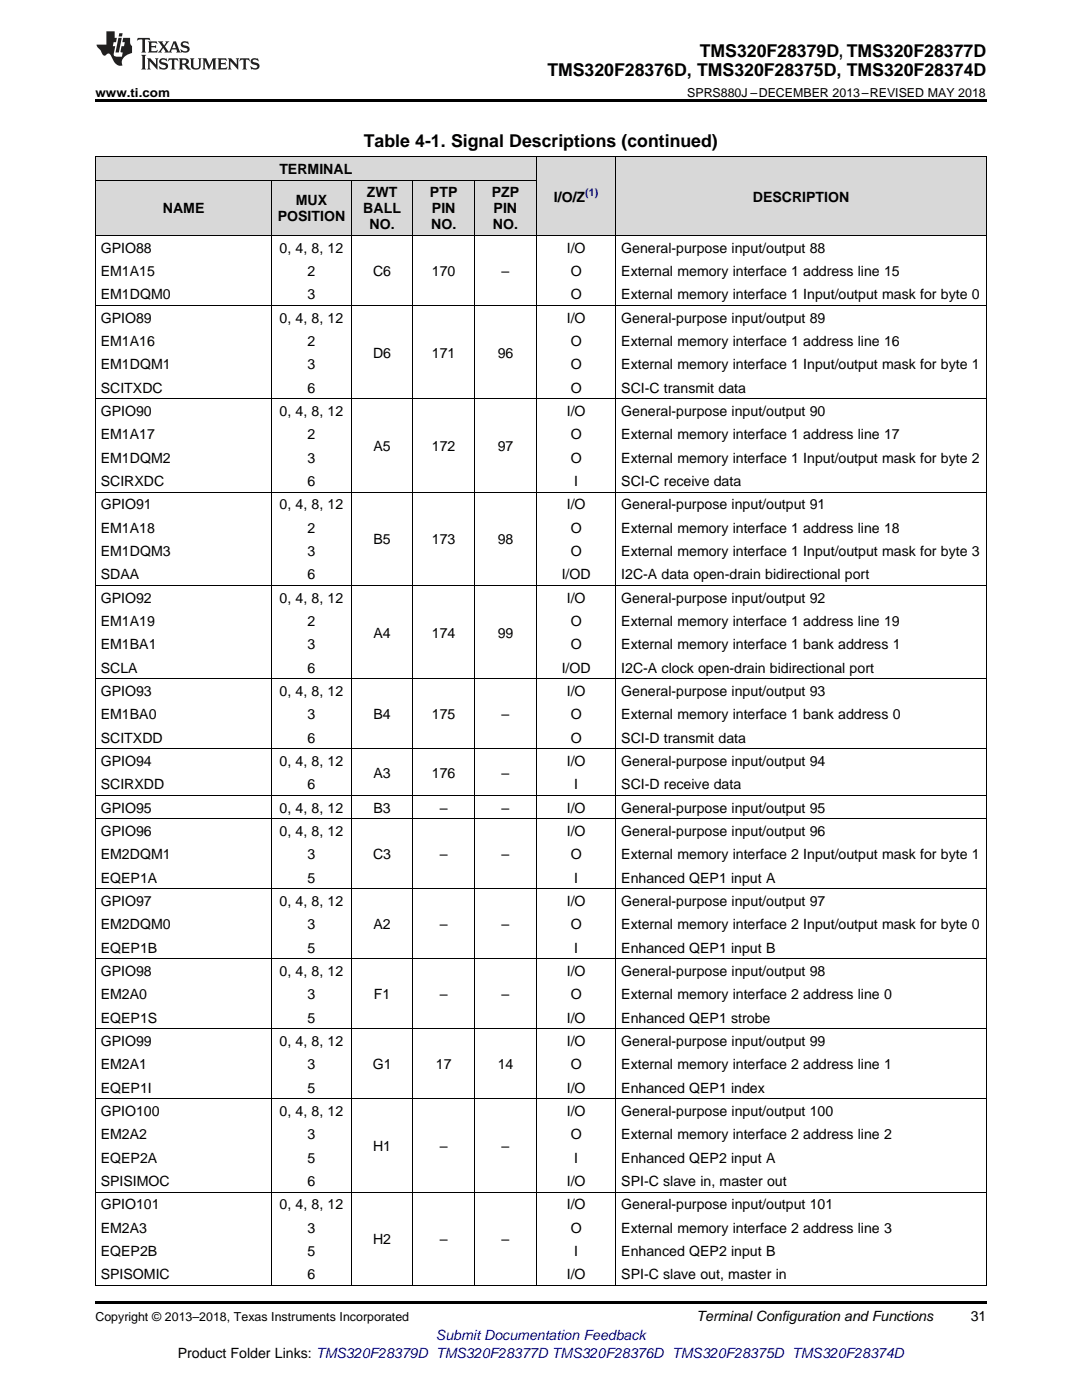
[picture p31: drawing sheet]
<svg xmlns="http://www.w3.org/2000/svg" width="216mm" height="279mm" viewBox="0 0 216 279" stroke-linecap="round" stroke-linejoin="round" font-family="sans-serif">
<defs><g id="words">
<g font-size="3.5">
<text x="139.6" y="11.3">TMS320F28379D, TMS320F28377D</text>
<text x="109.2" y="15.2">TMS320F28376D, TMS320F28375D, TMS320F28374D</text>
<text x="72.6" y="29.3">Table 4-1. Signal Descriptions (continued)</text>
</g>
<g font-size="2.8">
<text x="55.7" y="34.7">TERMINAL</text>
<text x="59" y="41">MUX</text>
<text x="73.2" y="39.4">ZWT</text>
<text x="85.8" y="39.4">PTP</text>
<text x="98.1" y="39.4">PZP</text>
<text x="110.5" y="40.3">I/O/Z</text>
<text x="150.2" y="40.3">DESCRIPTION</text>
<text x="32.5" y="42.6">NAME</text>
<text x="55.4" y="44.2">POSITION</text>
<text x="72.5" y="42.6">BALL</text>
<text x="73.7" y="45.8">NO.</text>
<text x="86" y="45.8">NO.</text>
<text x="86.2" y="42.6">PIN</text>
<text x="98.4" y="45.8">NO.</text>
<text x="98.5" y="42.6">PIN</text>
<text x="20.1" y="50.4">GPIO88</text>
<text x="55.8" y="50.4">0, 4, 8, 12</text>
<text x="113.1" y="50.4">I/O</text>
<text x="124" y="50.4">General-purpose input/output 88</text>
<text x="20.1" y="55.1">EM1A15</text>
<text x="20.1" y="59.7">EM1DQM0</text>
<text x="61.4" y="55.1">2</text>
<text x="61.4" y="59.7">3</text>
<text x="74.4" y="55.1">C6</text>
<text x="86.2" y="55.1">170</text>
<text x="100.1" y="55.1">–</text>
<text x="113.9" y="55.1">O</text>
<text x="113.9" y="59.7">O</text>
<text x="124" y="55.1">External memory interface 1 address line 15</text>
<text x="124" y="59.7">External memory interface 1 Input/output mask for byte 0</text>
<text x="20.1" y="64.4">GPIO89</text>
<text x="55.8" y="64.4">0, 4, 8, 12</text>
<text x="113.1" y="64.4">I/O</text>
<text x="124" y="64.4">General-purpose input/output 89</text>
<text x="20.1" y="69">EM1A16</text>
<text x="61.4" y="69">2</text>
<text x="74.4" y="71.4">D6</text>
<text x="86.2" y="71.4">171</text>
<text x="99.3" y="71.4">96</text>
<text x="113.9" y="69">O</text>
<text x="124" y="69">External memory interface 1 address line 16</text>
<text x="20.1" y="73.7">EM1DQM1</text>
<text x="61.4" y="73.7">3</text>
<text x="113.9" y="73.7">O</text>
<text x="124" y="73.7">External memory interface 1 Input/output mask for byte 1</text>
<text x="20.1" y="78.4">SCITXDC</text>
<text x="20.1" y="83">GPIO90</text>
<text x="55.8" y="83">0, 4, 8, 12</text>
<text x="61.4" y="78.4">6</text>
<text x="113.1" y="83">I/O</text>
<text x="113.9" y="78.4">O</text>
<text x="124" y="78.4">SCI-C transmit data</text>
<text x="124" y="83">General-purpose input/output 90</text>
<text x="20.1" y="87.7">EM1A17</text>
<text x="61.4" y="87.7">2</text>
<text x="74.5" y="90">A5</text>
<text x="86.2" y="90">172</text>
<text x="99.3" y="90">97</text>
<text x="113.9" y="87.7">O</text>
<text x="124" y="87.7">External memory interface 1 address line 17</text>
<text x="20.1" y="92.3">EM1DQM2</text>
<text x="61.4" y="92.3">3</text>
<text x="113.9" y="92.3">O</text>
<text x="124" y="92.3">External memory interface 1 Input/output mask for byte 2</text>
<text x="20.1" y="97">SCIRXDC</text>
<text x="20.1" y="101.6">GPIO91</text>
<text x="55.8" y="101.6">0, 4, 8, 12</text>
<text x="61.4" y="97">6</text>
<text x="113.1" y="101.6">I/O</text>
<text x="114.6" y="97">I</text>
<text x="124" y="97">SCI-C receive data</text>
<text x="124" y="101.6">General-purpose input/output 91</text>
<text x="20.1" y="106.3">EM1A18</text>
<text x="61.4" y="106.3">2</text>
<text x="113.9" y="106.3">O</text>
<text x="124" y="106.3">External memory interface 1 address line 18</text>
<text x="20.1" y="110.9">EM1DQM3</text>
<text x="61.4" y="110.9">3</text>
<text x="74.5" y="108.6">B5</text>
<text x="86.2" y="108.6">173</text>
<text x="99.3" y="108.6">98</text>
<text x="113.9" y="110.9">O</text>
<text x="124" y="110.9">External memory interface 1 Input/output mask for byte 3</text>
<text x="20.1" y="115.6">SDAA</text>
<text x="61.4" y="115.6">6</text>
<text x="112.1" y="115.6">I/OD</text>
<text x="124" y="115.6">I2C-A data open-drain bidirectional port</text>
<text x="20.1" y="120.3">GPIO92</text>
<text x="20.1" y="124.9">EM1A19</text>
<text x="55.8" y="120.3">0, 4, 8, 12</text>
<text x="61.4" y="124.9">2</text>
<text x="113.1" y="120.3">I/O</text>
<text x="113.9" y="124.9">O</text>
<text x="124" y="120.3">General-purpose input/output 92</text>
<text x="124" y="124.9">External memory interface 1 address line 19</text>
<text x="20.1" y="129.6">EM1BA1</text>
<text x="61.4" y="129.6">3</text>
<text x="74.5" y="127.2">A4</text>
<text x="86.2" y="127.2">174</text>
<text x="99.3" y="127.2">99</text>
<text x="113.9" y="129.6">O</text>
<text x="124" y="129.6">External memory interface 1 bank address 1</text>
<text x="20.1" y="134.2">SCLA</text>
<text x="61.4" y="134.2">6</text>
<text x="112.1" y="134.2">I/OD</text>
<text x="124" y="134.2">I2C-A clock open-drain bidirectional port</text>
<text x="20.1" y="138.9">GPIO93</text>
<text x="20.1" y="143.5">EM1BA0</text>
<text x="55.8" y="138.9">0, 4, 8, 12</text>
<text x="61.4" y="143.5">3</text>
<text x="74.5" y="143.5">B4</text>
<text x="86.2" y="143.5">175</text>
<text x="100.1" y="143.5">–</text>
<text x="113.1" y="138.9">I/O</text>
<text x="113.9" y="143.5">O</text>
<text x="124" y="138.9">General-purpose input/output 93</text>
<text x="124" y="143.5">External memory interface 1 bank address 0</text>
<text x="20.1" y="148.2">SCITXDD</text>
<text x="61.4" y="148.2">6</text>
<text x="113.9" y="148.2">O</text>
<text x="124" y="148.2">SCI-D transmit data</text>
<text x="20.1" y="152.9">GPIO94</text>
<text x="55.8" y="152.9">0, 4, 8, 12</text>
<text x="74.5" y="155.2">A3</text>
<text x="86.2" y="155.2">176</text>
<text x="100.1" y="155.2">–</text>
<text x="113.1" y="152.9">I/O</text>
<text x="124" y="152.9">General-purpose input/output 94</text>
<text x="20.1" y="157.5">SCIRXDD</text>
<text x="61.4" y="157.5">6</text>
<text x="114.6" y="157.5">I</text>
<text x="124" y="157.5">SCI-D receive data</text>
<text x="20.1" y="162.2">GPIO95</text>
<text x="20.1" y="166.8">GPIO96</text>
<text x="55.8" y="162.2">0, 4, 8, 12</text>
<text x="55.8" y="166.8">0, 4, 8, 12</text>
<text x="74.5" y="162.2">B3</text>
<text x="87.8" y="162.2">–</text>
<text x="100.1" y="162.2">–</text>
<text x="113.1" y="162.2">I/O</text>
<text x="113.1" y="166.8">I/O</text>
<text x="124" y="162.2">General-purpose input/output 95</text>
<text x="124" y="166.8">General-purpose input/output 96</text>
<text x="20.1" y="171.5">EM2DQM1</text>
<text x="61.4" y="171.5">3</text>
<text x="74.4" y="171.5">C3</text>
<text x="87.8" y="171.5">–</text>
<text x="100.1" y="171.5">–</text>
<text x="113.9" y="171.5">O</text>
<text x="124" y="171.5">External memory interface 2 Input/output mask for byte 1</text>
<text x="20.1" y="176.1">EQEP1A</text>
<text x="61.4" y="176.1">5</text>
<text x="114.6" y="176.1">I</text>
<text x="124" y="176.1">Enhanced QEP1 input A</text>
<text x="20.1" y="180.8">GPIO97</text>
<text x="20.1" y="185.5">EM2DQM0</text>
<text x="55.8" y="180.8">0, 4, 8, 12</text>
<text x="61.4" y="185.5">3</text>
<text x="74.5" y="185.5">A2</text>
<text x="87.8" y="185.5">–</text>
<text x="100.1" y="185.5">–</text>
<text x="113.1" y="180.8">I/O</text>
<text x="113.9" y="185.5">O</text>
<text x="124" y="180.8">General-purpose input/output 97</text>
<text x="124" y="185.5">External memory interface 2 Input/output mask for byte 0</text>
<text x="20.1" y="190.1">EQEP1B</text>
<text x="61.4" y="190.1">5</text>
<text x="114.6" y="190.1">I</text>
<text x="124" y="190.1">Enhanced QEP1 input B</text>
<text x="20.1" y="194.8">GPIO98</text>
<text x="55.8" y="194.8">0, 4, 8, 12</text>
<text x="113.1" y="194.8">I/O</text>
<text x="124" y="194.8">General-purpose input/output 98</text>
<text x="20.1" y="199.4">EM2A0</text>
<text x="61.4" y="199.4">3</text>
<text x="74.6" y="199.4">F1</text>
<text x="87.8" y="199.4">–</text>
<text x="100.1" y="199.4">–</text>
<text x="113.9" y="199.4">O</text>
<text x="124" y="199.4">External memory interface 2 address line 0</text>
<text x="20.1" y="204.1">EQEP1S</text>
<text x="20.1" y="208.7">GPIO99</text>
<text x="55.8" y="208.7">0, 4, 8, 12</text>
<text x="61.4" y="204.1">5</text>
<text x="113.1" y="204.1">I/O</text>
<text x="113.1" y="208.7">I/O</text>
<text x="124" y="204.1">Enhanced QEP1 strobe</text>
<text x="124" y="208.7">General-purpose input/output 99</text>
<text x="20.1" y="213.4">EM2A1</text>
<text x="61.4" y="213.4">3</text>
<text x="74.4" y="213.4">G1</text>
<text x="87" y="213.4">17</text>
<text x="99.3" y="213.4">14</text>
<text x="113.9" y="213.4">O</text>
<text x="124" y="213.4">External memory interface 2 address line 1</text>
<text x="20.1" y="218.1">EQEP1I</text>
<text x="61.4" y="218.1">5</text>
<text x="113.1" y="218.1">I/O</text>
<text x="124" y="218.1">Enhanced QEP1 index</text>
<text x="20.1" y="222.7">GPIO100</text>
<text x="20.1" y="227.4">EM2A2</text>
<text x="55.8" y="222.7">0, 4, 8, 12</text>
<text x="61.4" y="227.4">3</text>
<text x="113.1" y="222.7">I/O</text>
<text x="113.9" y="227.4">O</text>
<text x="124" y="222.7">General-purpose input/output 100</text>
<text x="124" y="227.4">External memory interface 2 address line 2</text>
<text x="20.1" y="232">EQEP2A</text>
<text x="61.4" y="232">5</text>
<text x="74.4" y="229.7">H1</text>
<text x="87.8" y="229.7">–</text>
<text x="100.1" y="229.7">–</text>
<text x="114.6" y="232">I</text>
<text x="124" y="232">Enhanced QEP2 input A</text>
<text x="20.1" y="236.7">SPISIMOC</text>
<text x="61.4" y="236.7">6</text>
<text x="113.1" y="236.7">I/O</text>
<text x="124" y="236.7">SPI-C slave in, master out</text>
<text x="20.1" y="241.3">GPIO101</text>
<text x="20.1" y="246">EM2A3</text>
<text x="55.8" y="241.3">0, 4, 8, 12</text>
<text x="61.4" y="246">3</text>
<text x="113.1" y="241.3">I/O</text>
<text x="113.9" y="246">O</text>
<text x="124" y="241.3">General-purpose input/output 101</text>
<text x="124" y="246">External memory interface 2 address line 3</text>
<text x="20.1" y="250.6">EQEP2B</text>
<text x="61.4" y="250.6">5</text>
<text x="74.4" y="248.3">H2</text>
<text x="87.8" y="248.3">–</text>
<text x="100.1" y="248.3">–</text>
<text x="114.6" y="250.6">I</text>
<text x="124" y="250.6">Enhanced QEP2 input B</text>
<text x="20.1" y="255.3">SPISOMIC</text>
<text x="61.4" y="255.3">6</text>
<text x="113.1" y="255.3">I/O</text>
<text x="124" y="255.3">SPI-C slave out, master in</text>
<text x="139" y="263.6">Terminal Configuration and Functions</text>
<text x="193.7" y="263.6">31</text>
<text x="35.5" y="270.9">Product Folder Links: TMS320F28379D TMS320F28377D TMS320F28376D TMS320F28375D TMS320F28374D</text>
</g>
<text font-size="2.8" fill="#00f" x="87" y="267.4">Submit Documentation Feedback</text>
<g font-size="2.5">
<text x="19" y="19.3">www.ti.com</text>
<text x="137.1" y="19.3">SPRS880J –DECEMBER 2013–REVISED MAY 2018</text>
<text x="19" y="263.6">Copyright © 2013–2018, Texas Instruments Incorporated</text>
</g>
<text font-size="2.1" fill="#00f" x="116.8" y="39.1">(1)</text>
</g></defs>
<g fill="#d8d8d8">
<path d="M107.1 31.4h15.8v15.6h-15.8z"/>
<path d="M122.9 31.4h73.9v15.6h-73.9z"/>
<path d="M19 36h35.3v11h-35.3z"/>
<path d="M54.3 36h15.8v11h-15.8z"/>
<path d="M70.1 36h12.3v11h-12.3z"/>
<path d="M82.4 36h12.3v11h-12.3z"/>
<path d="M94.7 36h12.4v11h-12.4z"/>
<path d="M19 31.4h35.3v4.6h-35.3z"/>
<path d="M54.3 31.4h15.8v4.6h-15.8z"/>
<path d="M70.1 31.4h12.3v4.6h-12.3z"/>
<path d="M82.4 31.4h12.3v4.6h-12.3z"/>
<path d="M94.7 31.4h12.4v4.6h-12.4z"/>
</g>
<path d="M19 19.9h177.8v.5h-177.8zM19 259.7h177.8v.5h-177.8z" fill="#000"/>
<g fill="none" stroke="#000" stroke-width=".2">
<path d="M19 36h88.1M19 31.3h177.8M19.1 31.4v225.2M54.2 36v220.6M70 36v220.6M82.4 36v220.6M94.7 36v220.6M107 31.4v225.2M122.9 31.4v225.2M196.8 31.4v225.2M19 47h177.8M19 79.6h177.8"/>
<path d="M19 60.9h177.8M19 98.2h177.8M19 116.8h177.8M19 135.4h177.8M19 158.7h177.8M19 149.4h177.8M19 177.4h177.8M19 163.4h177.8M19 191.3h177.8M19 219.3h177.8M19 205.3h177.8M19 237.9h177.8"/>
<path d="M19 256.5h177.8"/>
</g>
<g fill="#231f20">
<path d="M27.5 7.6l-.1 .5 .4-.2h.6v.1v2.1l-.2 .4h1l-.3-.4v-2.1l.1-.1h.5l.5 .2-.2-.5zM29.5 8.3l.2 .3v1.5l-.2 .4h1.8l.2-.6a1.04 1.04 0 0 1-1.3 .2v-.7h.6l.3 .2v-.6l-.3 .2h-.6v-.6l.8-.1 .4 .3-.2-.5zM31.5 8.3l.9 1.1-.9 1.1h.8l-.2-.2 .5-.7 .4 .7-.2 .2h1.5l-.1-.2 .1-.4h.9l.1 .4-.2 .2h1l-.3-.3-.7-1.9h-.5l-.9 2-.8-1 .9-1h-.8l.1 .3-.3 .5-.4-.6 .2-.2zM34.7 8.6l.4 1h-.7zM36.3 8.4a.63 .63 0 0 0-.2 .7 .63 .63 0 0 0 .6 .4l.6 .2 .1 .2a.75 .75 0 0 1-.7 .4 .75 .75 0 0 1-.6-.5l.1 .7 .1-.1a1.11 1.11 0 0 0 1.5-.6 1.13 1.13 0 0 0-1.2-.8l-.1-.4a1.04 1.04 0 0 1 1.2 .2l-.2-.5-.1 .1-.5-.2zM28.2 10.9l.2 .4v2.2l-.2 .4h1l-.3-.4v-2.2l.3-.4zM29.3 11.6l.3 .4v1.5l-.3 .4h.8l-.2-.4v-1.3l1.5 1.7v-1.9l.2-.4h-.7l.2 .4v.9l-1.1-1.3zM32 11.8a.62 .62 0 0 0-.2 .7 .62 .62 0 0 0 .6 .4l.6 .1 .1 .3a.76 .76 0 0 1-.7 .3 .76 .76 0 0 1-.6-.4l.1 .7 .1-.1a1.11 1.11 0 0 0 1.5-.6 1.13 1.13 0 0 0-1.2-.8l-.1-.4a1.04 1.04 0 0 1 1.2 .2l-.2-.6-.1 .1-.5-.1zM33.7 11.6l-.2 .6a.61 .61 0 0 1 .8-.3v1.6l-.2 .4h.9l-.2-.4v-1.6a.63 .63 0 0 1 .8 .3l-.2-.6zM35.6 11.6l.3 .4v1.5l-.3 .4h1l-.2-.2v-.8l.5 .2a.76 .76 0 0 0 1.2 .7l-1-1a.58 .58 0 0 0 .6-.5 .58 .58 0 0 0-.5-.6zM36.4 11.9h.1a.45 .45 0 0 1 .5 .1 .45 .45 0 0 1 .1 .5l-.7 .2zM37.9 11.6l.2 .2a2.17 2.17 0 0 0 .3 1.9 .99 .99 0 0 0 1.6-.6v-1.1l.2-.4h-.7l.2 .2a1.92 1.92 0 0 1-.2 1.8 .6 .6 0 0 1-.9-.5v-1.1l.2-.4zM40.4 11.6l.2 .4v1.5l-.2 .4h.7l-.2-.4v-1.4l.8 1.8 .8-1.8v1.4l-.2 .4h.9l-.2-.4v-1.5l.2-.4h-.8l-.6 1.5-.6-1.5zM43.4 11.6l.2 .4v1.5l-.2 .4h1.8l.2-.6a1.04 1.04 0 0 1-1.3 .1v-.6h.5l.4 .2v-.6l-.4 .2h-.5v-.7h.8l.3 .3-.1-.6zM45.5 11.6l.2 .4v1.5l-.2 .4h.7l-.2-.4v-1.3l1.5 1.7v-1.9l.2-.4h-.7l.2 .4v.9l-1.1-1.3zM47.9 11.6l-.1 .6a.61 .61 0 0 1 .8-.3v1.6l-.3 .4h1l-.3-.4 .1-1.6a.63 .63 0 0 1 .7 .3l-.1-.6zM50.2 11.8a.62 .62 0 0 0-.2 .7 .62 .62 0 0 0 .6 .4l.6 .1 .2 .3a.76 .76 0 0 1-.8 .3 .76 .76 0 0 1-.6-.4l.1 .7 .2-.1a1.11 1.11 0 0 0 1.5-.6 1.13 1.13 0 0 0-1.3-.8l-.1-.4a1.04 1.04 0 0 1 1.2 .2l-.1-.6-.2 .1-.5-.1z"/>
<path d="M21.2 6.3v2.6h-1.9l.1 .4 .7 .9a.91 .91 0 0 0 1 .8 .56 .56 0 0 1 .5-.3 .56 .56 0 0 1 .5 .3l.4 .8a1.53 1.53 0 0 0 1.9 1.2 1.54 1.54 0 0 1 1-2.1l.9-.3v-1.4a1.52 1.52 0 0 1-.3-1.6h-1.4l-.2 .8h.5l-.2 .8h-.4l-.2 1v.2l.4 .1-.2 .8a1.93 1.93 0 0 1-1.6-.3l.3-1.8h-.5l.2-.8h.4l.2-.8h-.4v-1.3zM23.6 7.6l-.6 2.9h.7l.6-2.9zM23.8 6.6l-.1 .7h.6l.2-.7z"/>
</g>
<use href="#words"/>
</svg>
